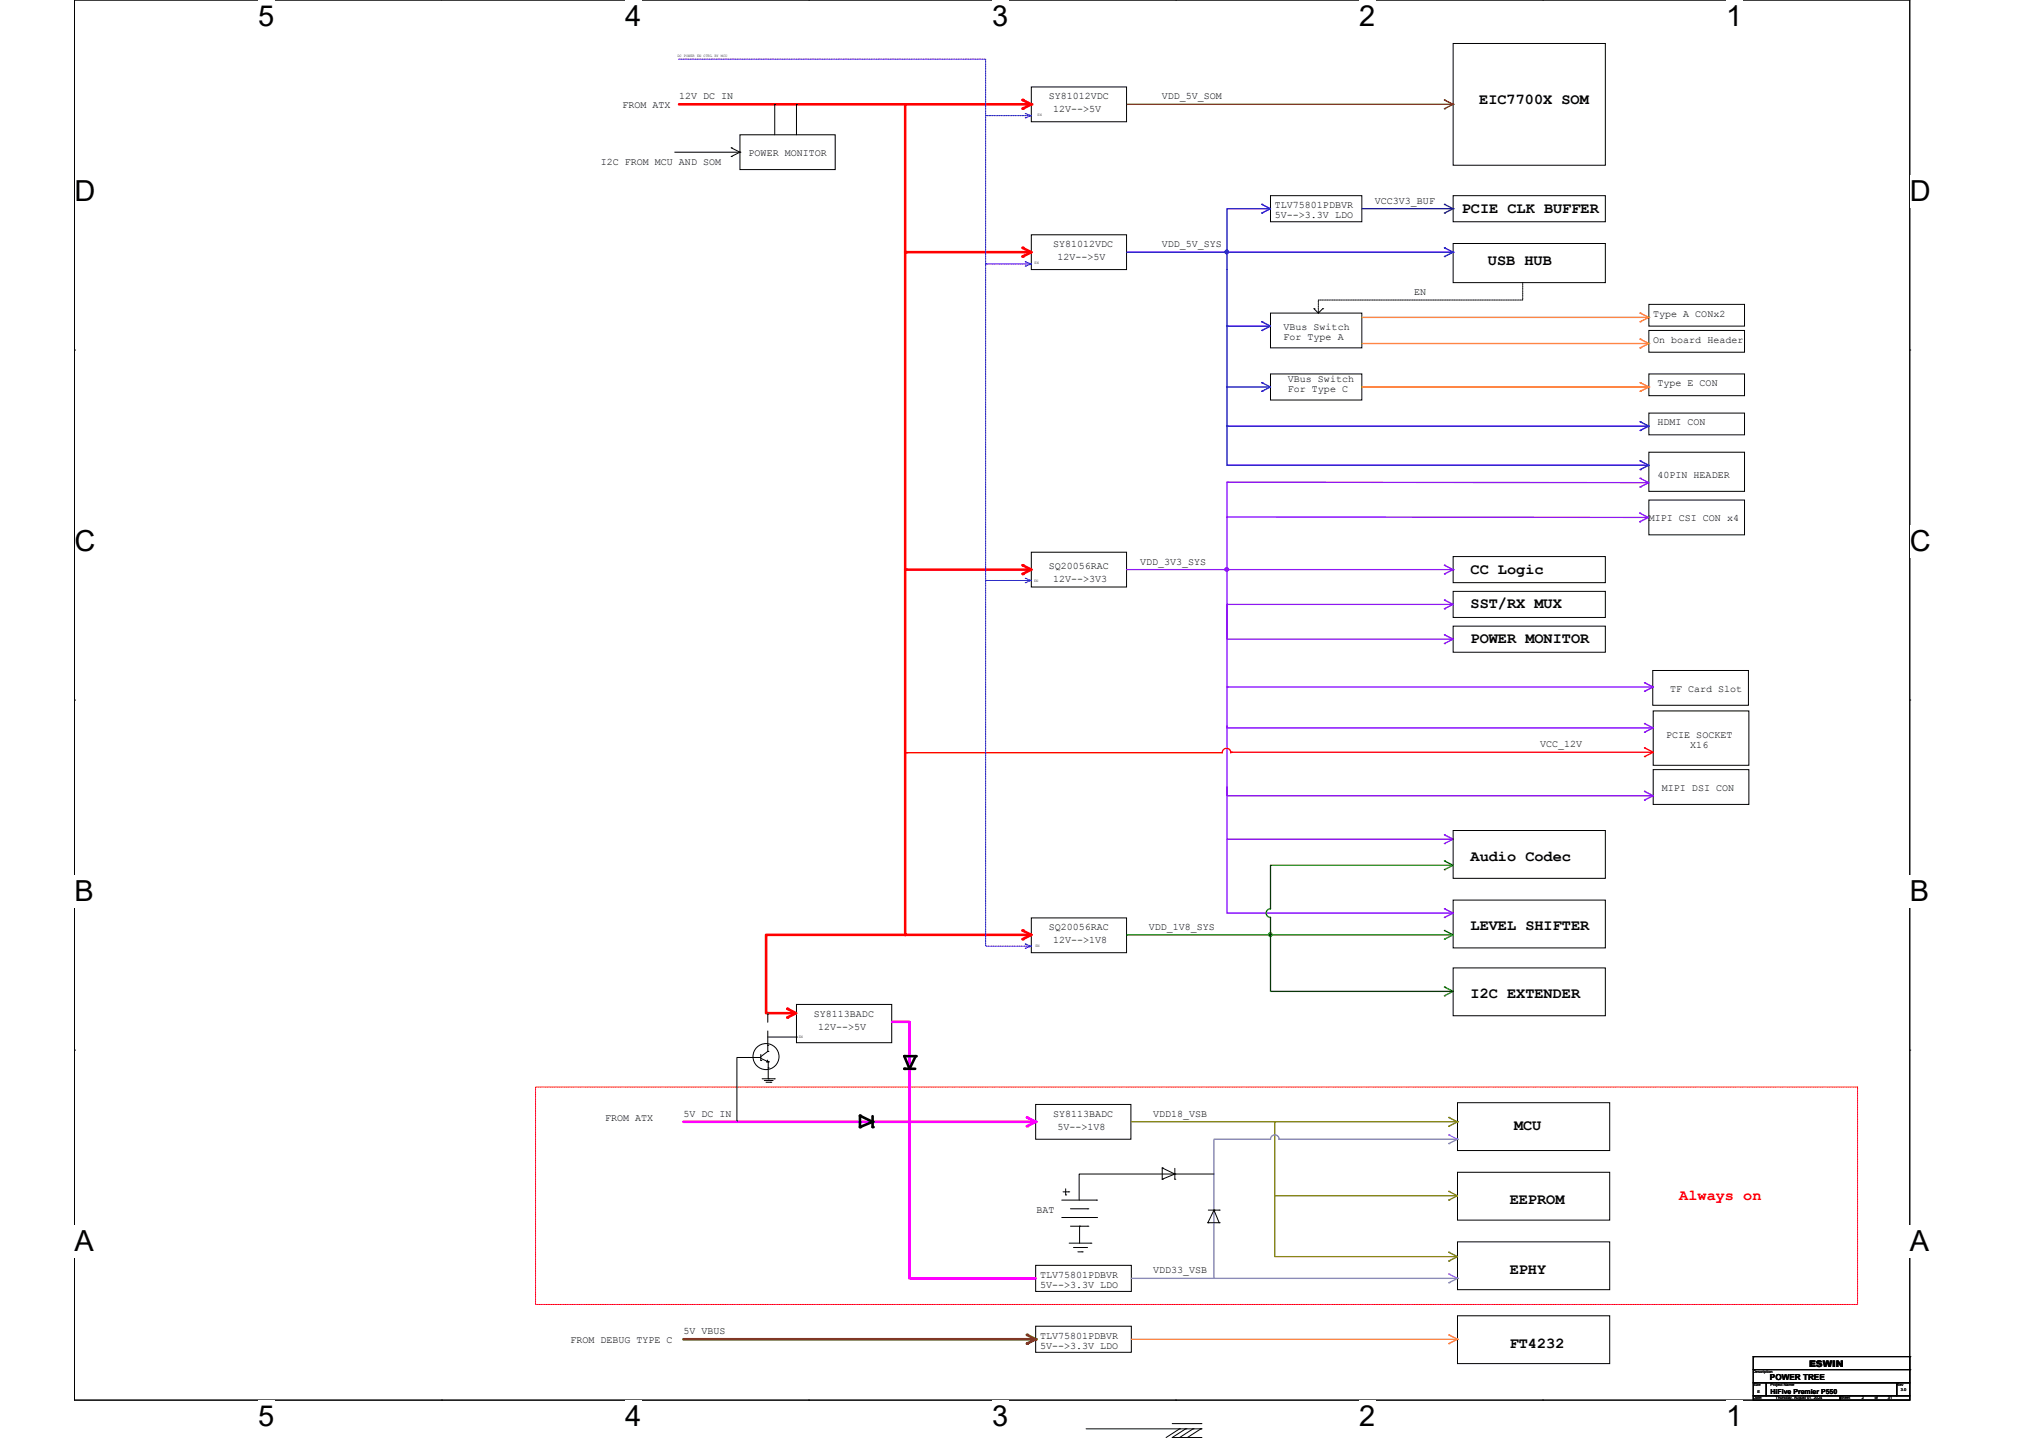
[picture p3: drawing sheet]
<svg xmlns="http://www.w3.org/2000/svg" width="297mm" height="210mm" viewBox="0 0 297 210" stroke-linecap="round" stroke-linejoin="round" font-family="sans-serif">
<defs><g id="words">
<g font-size="4.2">
<text x="37.7" y="3.8">5</text>
<text x="91.3" y="3.8">4</text>
<text x="144.9" y="3.8">3</text>
<text x="198.5" y="3.8">2</text>
<text x="252.1" y="3.8">1</text>
<text x="10.9" y="29.4">D</text>
<text x="278.9" y="29.4">D</text>
<text x="10.9" y="80.5">C</text>
<text x="278.9" y="80.5">C</text>
<text x="10.9" y="131.6">B</text>
<text x="278.9" y="131.6">B</text>
<text x="10.9" y="182.7">A</text>
<text x="278.9" y="182.7">A</text>
<text x="37.7" y="208.3">5</text>
<text x="91.3" y="208.3">4</text>
<text x="144.9" y="208.3">3</text>
<text x="198.5" y="208.3">2</text>
<text x="252.1" y="208.3">1</text>
</g>
<g font-size="2.2">
<text x="216" y="15.2">EIC7700X SOM</text>
<text x="213.5" y="31.1">PCIE CLK BUFFER</text>
<text x="217.3" y="38.7">USB HUB</text>
<text x="214.7" y="83.8">CC Logic</text>
<text x="214.7" y="88.8">SST/RX MUX</text>
<text x="214.7" y="93.9">POWER MONITOR</text>
<text x="214.7" y="125.7">Audio Codec</text>
<text x="214.7" y="135.8">LEVEL SHIFTER</text>
<text x="214.7" y="145.7">I2C EXTENDER</text>
<text x="221.1" y="165">MCU</text>
<text x="220.4" y="175.8">EEPROM</text>
<text x="220.4" y="186">EPHY</text>
<text x="220.4" y="196.8">FT4232</text>
</g>
<text font-size="2.2" fill="#f00" x="245.2" y="175.2">Always on</text>
<g font-size="1.5">
<text x="90.9" y="15.8">FROM ATX</text>
<text x="99.2" y="14.5">12V DC IN</text>
<text x="153.1" y="14.5">SY81012VDC</text>
<text x="153.8" y="16.4">12V--&gt;5V</text>
<text x="169.6" y="14.5">VDD_5V_SOM</text>
<text x="109.3" y="22.8">POWER MONITOR</text>
<text x="87.7" y="24">I2C FROM MCU AND SOM</text>
<text x="200.8" y="29.7">VCC3V3_BUF</text>
<text x="186.2" y="30.4">TLV75801PDBVR</text>
<text x="186.2" y="31.8">5V--&gt;3.3V LDO</text>
<text x="153.8" y="36.1">SY81012VDC</text>
<text x="154.4" y="38">12V--&gt;5V</text>
<text x="169.6" y="36.1">VDD_5V_SYS</text>
<text x="206.5" y="43.1">EN</text>
<text x="241.4" y="46.2">Type A CONx2</text>
<text x="187.4" y="48.2">VBus Switch</text>
<text x="187.4" y="49.6">For Type A</text>
<text x="241.4" y="50.1">On board Header</text>
<text x="188.1" y="55.8">VBus Switch</text>
<text x="188.1" y="57.2">For Type C</text>
<text x="242" y="56.4">Type E CON</text>
<text x="242" y="62.1">HDMI CON</text>
<text x="242" y="69.7">40PIN HEADER</text>
<text x="240.8" y="76.1">MIPI CSI CON x4</text>
<text x="153.1" y="83.1">SQ20056RAC</text>
<text x="166.5" y="82.4">VDD_3V3_SYS</text>
<text x="153.8" y="85">12V--&gt;3V3</text>
<text x="243.9" y="101">TF Card Slot</text>
<text x="243.3" y="107.8">PCIE SOCKET</text>
<text x="224.9" y="109.1">VCC_12V</text>
<text x="246.8" y="109.3">X16</text>
<text x="242.7" y="115.5">MIPI DSI CON</text>
<text x="153.1" y="135.8">SQ20056RAC</text>
<text x="153.8" y="137.8">12V--&gt;1V8</text>
<text x="167.7" y="135.8">VDD_1V8_SYS</text>
<text x="118.8" y="148.5">SY8113BADC</text>
<text x="119.5" y="150.4">12V--&gt;5V</text>
<text x="88.4" y="163.7">FROM ATX</text>
<text x="99.8" y="163.1">5V DC IN</text>
<text x="153.8" y="163.1">SY8113BADC</text>
<text x="154.4" y="165">5V--&gt;1V8</text>
<text x="168.4" y="163.1">VDD18_VSB</text>
<text x="151.4" y="177.1">BAT</text>
<text x="168.4" y="185.9">VDD33_VSB</text>
<text x="151.9" y="186.6">TLV75801PDBVR</text>
<text x="151.9" y="188">5V--&gt;3.3V LDO</text>
<text x="83.3" y="196.1">FROM DEBUG TYPE C</text>
<text x="99.8" y="194.8">5V VBUS</text>
<text x="151.9" y="195.5">TLV75801PDBVR</text>
<text x="151.9" y="196.9">5V--&gt;3.3V LDO</text>
</g>
<text font-size="1.3" x="264.2" y="199.6">ESWIN</text>
<text font-size="1.2" x="258.4" y="201.6">POWER TREE</text>
<text font-size="1" x="258.5" y="203.5">HiFive Premier P550</text>
<g font-size=".6">
<text x="98.9" y="8.3">DC POWER EN CTRL BY MCU</text>
<text x="151.5" y="17">EN</text>
<text x="151.1" y="38.6">EN</text>
<text x="151" y="84.9">EN</text>
<text x="151.2" y="138.3">EN</text>
<text x="116.6" y="151.6">EN</text>
<text x="256" y="200.5">Description</text>
<text x="256" y="202.4">Size</text>
<text x="256.6" y="203.4">E</text>
<text x="258.5" y="202.4">Project Name</text>
<text x="276.9" y="202.4">Rev</text>
<text x="277.6" y="203.1">3.0</text>
<text x="256" y="204.4">Date:</text>
<text x="259.3" y="204.4">Thursday, August 01, 2024</text>
<text x="268.7" y="204.4">Sheet</text>
<text x="271.9" y="204.4">2</text>
<text x="273.8" y="204.4">of</text>
<text x="275.7" y="204.4">31</text>
</g>
</g></defs>
<path d="M10.9 0h268v204.5h-268z" fill="none" stroke="#000" stroke-width=".15"/>
<g fill="#fff">
<path d="M37.7 0h2.3v4.7h-2.3z"/>
<path d="M37.7 204.5h2.3v4.7h-2.3z"/>
</g>
<path d="M64.5 0h.1M64.5 204.5h.1" fill="none" stroke="#000" stroke-width=".15"/>
<g fill="#fff">
<path d="M91.3 0h2.3v4.7h-2.3z"/>
<path d="M91.3 204.5h2.3v4.7h-2.3z"/>
</g>
<path d="M118.1 0h.1M118.1 204.5h.1" fill="none" stroke="#000" stroke-width=".15"/>
<g fill="#fff">
<path d="M144.9 0h2.3v4.7h-2.3z"/>
<path d="M144.9 204.5h2.3v4.7h-2.3z"/>
</g>
<path d="M171.7 0h.1M171.7 204.5h.1" fill="none" stroke="#000" stroke-width=".15"/>
<g fill="#fff">
<path d="M198.5 0h2.3v4.7h-2.3z"/>
<path d="M198.5 204.5h2.3v4.7h-2.3z"/>
</g>
<path d="M225.3 0h.1M225.3 204.5h.1" fill="none" stroke="#000" stroke-width=".15"/>
<g fill="#fff">
<path d="M252.1 0h2.3v4.7h-2.3z"/>
<path d="M252.1 204.5h2.3v4.7h-2.3z"/>
<path d="M10.9 25.6h3v4.7h-3z"/>
<path d="M278.9 25.6h3v4.7h-3z"/>
<path d="M10.9 76.7h3v4.7h-3z"/>
<path d="M278.9 76.7h3v4.7h-3z"/>
</g>
<path d="M10.9 51.1h.1M278.9 51.1h.1" fill="none" stroke="#000" stroke-width=".15"/>
<g fill="#fff">
<path d="M10.9 127.8h2.8v4.7h-2.8z"/>
<path d="M278.9 127.8h2.8v4.7h-2.8z"/>
</g>
<path d="M10.9 102.2h.1M278.9 102.2h.1" fill="none" stroke="#000" stroke-width=".15"/>
<g fill="#fff">
<path d="M10.9 178.9h2.8v4.7h-2.8z"/>
<path d="M278.9 178.9h2.8v4.7h-2.8z"/>
</g>
<g fill="none" stroke="#000" stroke-width=".15">
<path d="M150.6 12.7h13.9v5.1h-13.9zM212.2 6.3h22.2v17.8h-22.2zM185.5 28.6h13.4v3.8h-13.4zM212.2 35.6h22.2v5.7h-22.2zM212.2 28.6h22.2v3.8h-22.2zM185.5 45.7h13.4v5.1h-13.4zM185.5 54.6h13.4v3.8h-13.4zM191.9 45.1h.1M191.9 45.1l.6 .6M193.1 45.1h.1M193.1 45.1l-.6 .6M222.3 41.3v2.5h-29.8v1.9"/>
<path d="M240.8 44.4h13.9v3.2h-13.9zM240.8 48.3h13.9v3.1h-13.9zM240.8 54.6h13.9v3.2h-13.9zM240.8 73h13.9v5.1h-13.9zM240.8 60.3h13.9v3.2h-13.9zM240.8 66h13.9v5.8h-13.9zM150.6 80.6h13.9v5.1h-13.9zM212.2 81.3h22.2v3.8h-22.2zM212.2 86.4h22.2v3.8h-22.2zM212.2 91.4h22.2v3.8h-22.2zM241.3 97.9h14v5.1h-14zM241.4 103.8h14v8h-14z"/>
<path d="M241.4 112.4h14v5.1h-14zM150.6 134h13.9v5.1h-13.9zM212.2 131.4h22.2v7h-22.2zM212.2 121.3h22.2v7h-22.2zM10.9 153.4h.1M212.2 141.4h22.2v6.9h-22.2zM278.9 153.4h.1M158.6 208.7h16.8M171.2 207.9h4.2M172.2 208.7h.1M172.2 208.7l-1.9 1.2M173.1 208.7h.1"/>
<path d="M173.1 208.7l-1.9 1.2h4.2M174.2 208.7h.1M174.2 208.7l-2 1.2M175.4 207.9h.1M175.4 208.7h.1M175.4 209.9h.1M175.4 208.7l-2 1.2"/>
</g>
<path d="M164.6 15.2h47.6M210.9 14.6h.1M210.9 15.9h.1M210.9 14.6l1.3 .6M212.2 15.2h.1M212.2 15.2l-1.3 .7" fill="none" stroke="#800000" stroke-width=".19"/>
<path d="M198.9 30.5h13.3M210.9 29.8h.1M210.9 31.1h.1M210.9 29.8l1.3 .7M212.2 30.5h.1M212.2 30.5l-1.3 .6" fill="none" stroke="#004080" stroke-width=".19"/>
<g fill="none" stroke="#00f" stroke-width=".19">
<path d="M184.2 29.8h.1M184.2 31.1h.1M184.2 29.8l1.3 .7M185.5 30.5h-6.3v26h6.3M185.5 30.5l-1.3 .6M179.2 47.6h.1M179.2 56.5v5.7h61.6M179.2 47.6h6.3M184.2 47h.1M184.2 48.3h.1M184.2 55.9h.1M184.2 57.1h.1"/>
<path d="M184.2 47l1.3 .6M184.2 55.9l1.3 .6M185.5 47.6l-1.3 .7M185.5 56.5l-1.3 .6M179.2 67.9h.1M179.2 67.9h61.6M239.5 61.6h.1M239.5 62.9h.1M239.5 67.3h.1M239.5 68.6h.1M239.5 61.6l1.3 .6M239.5 67.3l1.3 .6"/>
<path d="M240.8 62.2l-1.3 .7M240.8 67.9l-1.3 .7"/>
</g>
<g fill="none" stroke="#ff8000" stroke-width=".19">
<path d="M198.9 46.4h41.9M198.9 50.2h41.9M198.9 56.5h41.9M239.5 45.7h.1M239.5 47h.1M239.5 49.5h.1M239.5 50.8h.1M239.5 55.9h.1M239.5 57.1h.1M239.5 45.7l1.3 .7M239.5 49.5l1.3 .7M239.5 55.9l1.3 .6"/>
<path d="M240.8 46.4h.1M240.8 50.2h.1M240.8 56.5h.1M240.8 46.4l-1.3 .6M240.8 50.2l-1.3 .6M240.8 56.5l-1.3 .6"/>
</g>
<g fill="none" stroke="#8000ff" stroke-width=".19">
<path d="M179.2 75.5l61.2 .1M239.5 71.1h.1M239.5 69.8h.1M239.5 69.8l1.3 .7-1.3 .6M240.4 75.6h.1M210.9 82.5h.1M210.9 83.8h.1M210.9 87.6h.1M210.9 88.9h.1M210.9 92.7h.1M210.9 94h.1M210.9 82.5l1.3 .7"/>
<path d="M210.9 87.6l1.3 .7M210.9 92.7l1.3 .6M212.2 83.2h.1M212.2 83.2h-33v5.1h33M212.2 93.3h-33v-5v18h62.2M212.2 83.2l-1.3 .6M212.2 88.3l-1.3 .6M212.2 93.3l-1.3 .7M240.1 99.7h.1M240.1 99.7l1.3 .6M179.2 100.3h.1M179.2 114.9v7.7h33"/>
<path d="M179.2 106v10.2h62.2M179.2 100.3h62.2M240.1 105.7h.1M240.1 106.9h.1M240.1 101h.1M240.1 115.6h.1M240.1 116.8h.1M240.1 105.7l1.3 .6M240.1 115.6l1.3 .6M241.4 106.3l-1.3 .6M241.4 100.3l-1.3 .7M241.4 116.2l-1.3 .6"/>
<path d="M179.2 122.6v10.7h33M210.9 121.9h.1M210.9 123.2h.1M210.9 132.7h.1M210.9 134h.1M210.9 121.9l1.3 .7M210.9 132.7l1.3 .6M212.2 122.6l-1.3 .6M212.2 133.3l-1.3 .7"/>
</g>
<path d="M179.8 109.9h.1M179.8 109.9h61.6M240.1 109.2h.1M240.1 110.5h.1M240.1 109.2l1.3 .7M241.4 109.9l-1.3 .6" fill="none" stroke="#f00" stroke-width=".19"/>
<g fill="none" stroke="#008000" stroke-width=".19">
<path d="M164.6 136.5h.1M164.6 136.5h47.6M185.5 136.5h.1M185.5 136.5v8.3h26.7M210.9 135.9h.1M210.9 137.2h.1M210.9 125.7h.1M210.9 127h.1M210.9 135.9l1.3 .6M210.9 125.7l1.3 .7M212.2 126.4h-26.7v6.3a.63 .63 0 0 0-.6 .6 .63 .63 0 0 0 .6 .7v2.5M212.2 136.5l-1.3 .7"/>
<path d="M212.2 126.4l-1.3 .6M210.9 144.1h.1M210.9 145.4h.1M210.9 144.1l1.3 .7M212.2 144.8l-1.3 .6"/>
</g>
<path d="M99.2 15.2h51.4" fill="none" stroke="#f00" stroke-width=".38"/>
<circle cx="150.6" cy="15.2" r=".19" fill="#f00"/>
<path d="M149.3 14.6l1.3 .6" fill="none" stroke="#f00" stroke-width=".38"/>
<circle cx="149.3" cy="14.6" r=".19" fill="#f00"/>
<path d="M150.6 15.2l-1.3 .7" fill="none" stroke="#f00" stroke-width=".38"/>
<circle cx="149.3" cy="15.9" r=".19" fill="#f00"/>
<path d="M132.2 15.2v121.3h18.4M132.2 83.2h18.4" fill="none" stroke="#f00" stroke-width=".38"/>
<circle cx="132.2" cy="83.2" r=".19" fill="#f00"/>
<path d="M149.3 82.5l1.3 .7" fill="none" stroke="#f00" stroke-width=".38"/>
<circle cx="149.3" cy="82.5" r=".19" fill="#f00"/>
<path d="M150.6 83.2l-1.3 .6" fill="none" stroke="#f00" stroke-width=".38"/>
<circle cx="149.3" cy="83.8" r=".19" fill="#f00"/>
<path d="M149.3 135.9l1.3 .6" fill="none" stroke="#f00" stroke-width=".38"/>
<circle cx="149.3" cy="135.9" r=".19" fill="#f00"/>
<path d="M150.6 136.5l-1.3 .7" fill="none" stroke="#f00" stroke-width=".38"/>
<circle cx="149.3" cy="137.2" r=".19" fill="#f00"/>
<path d="M108 19.7h14v5.1h-14zM113.1 15.2h.1M113.1 15.2v4.5M116.3 15.2h.1M116.3 15.2v4.5M98.5 22.2h9.5M106.8 21.6h.1M106.8 22.9h.1M106.8 21.6l1.2 .6M108 22.2h.1M108 22.2l-1.2 .7M150.6 34.3h13.9v5.1h-13.9z" fill="none" stroke="#000" stroke-width=".15"/>
<path d="M149.3 36.2l1.3 .6" fill="none" stroke="#f00" stroke-width=".38"/>
<circle cx="149.3" cy="36.2" r=".19" fill="#f00"/>
<path d="M210.9 36.2h.1M210.9 36.2l1.3 .6" fill="none" stroke="#00f" stroke-width=".19"/>
<path d="M132.2 36.8h18.4" fill="none" stroke="#f00" stroke-width=".38"/>
<circle cx="132.2" cy="36.8" r=".19" fill="#f00"/>
<path d="M150.6 36.8l-1.3 .7" fill="none" stroke="#f00" stroke-width=".38"/>
<circle cx="149.3" cy="37.5" r=".19" fill="#f00"/>
<path d="M164.6 36.8h47.6M210.9 37.5h.1M212.2 36.8h.1M212.2 36.8l-1.3 .7" fill="none" stroke="#00f" stroke-width=".19"/>
<path d="M151.2 161.3h13.9v5.1h-13.9zM212.8 161h22.2v7h-22.2zM212.8 171.2h22.2v7h-22.2zM151.2 184.8h14v3.8h-14zM212.8 181.4h22.2v6.9h-22.2z" fill="none" stroke="#000" stroke-width=".15"/>
<g fill="none" stroke="#808000" stroke-width=".19">
<path d="M165.2 163.8h47.6M186.2 163.8v10.8h26.6M186.2 174.6v8.9h26.6M211.6 163.2h.1M211.6 164.5h.1M211.6 174h.1M211.6 175.3h.1M211.6 163.2l1.2 .6M211.6 174l1.2 .6M212.8 163.8h.1M212.8 163.8l-1.2 .7M212.8 174.6l-1.2 .7"/>
<path d="M211.6 182.9h.1M211.6 184.1h.1M211.6 182.9l1.2 .6M212.8 183.5l-1.2 .6"/>
</g>
<path d="M211.6 165.7h.1M211.6 165.7l1.2 .7M211.6 186.1h.1M211.6 186.1l1.2 .6" fill="none" stroke="#8080ff" stroke-width=".19"/>
<path d="M186.8 166.4a.63 .63 0 0 0-.7-.7 .63 .63 0 0 0-.6 .7h-8.2v20.3M186.8 166.4h26M211.6 167h.1M212.8 166.4h.1M212.8 166.4l-1.2 .6M165.2 186.7h47.6M211.6 187.3h.1M212.8 186.7h.1M212.8 186.7l-1.2 .6" fill="none" stroke="#8080c0" stroke-width=".19"/>
<path d="M150 163.2l1.2 .6" fill="none" stroke="#f0f" stroke-width=".38"/>
<circle cx="150" cy="163.2" r=".19" fill="#f0f"/>
<path d="M99.8 163.8h51.4" fill="none" stroke="#f0f" stroke-width=".38"/>
<circle cx="151.2" cy="163.8" r=".19" fill="#f0f"/>
<path d="M151.2 163.8l-1.2 .7" fill="none" stroke="#f0f" stroke-width=".38"/>
<circle cx="150" cy="164.5" r=".19" fill="#f0f"/>
<path d="M132.8 163.8v22.9h18.4" fill="none" stroke="#f0f" stroke-width=".38"/>
<path d="M151.2 193.7h14v3.8h-14zM212.8 192.2h22.2v6.9h-22.2z" fill="none" stroke="#000" stroke-width=".15"/>
<path d="M165.2 195.6h47.6M211.6 194.9h.1M211.6 196.2h.1M211.6 194.9l1.2 .7M212.8 195.6h.1M212.8 195.6l-1.2 .6" fill="none" stroke="#ff8040" stroke-width=".19"/>
<path d="M150 194.9l1.2 .7" fill="none" stroke="#804000" stroke-width=".38"/>
<circle cx="150" cy="194.9" r=".19" fill="#804000"/>
<path d="M99.8 195.6h51.4" fill="none" stroke="#804000" stroke-width=".38"/>
<circle cx="151.2" cy="195.6" r=".19" fill="#804000"/>
<path d="M151.2 195.6l-1.2 .6" fill="none" stroke="#800000" stroke-width=".38"/>
<circle cx="150" cy="196.2" r=".19" fill="#800000"/>
<path d="M78.2 158.7h193v31.8h-193z" fill="none" stroke="#f00" stroke-width=".15"/>
<g fill="none" stroke="#000" stroke-width=".15">
<path d="M109.3 154.4h.1M109.3 154.4h1.8M111.1 154.9h.1M111.1 154v.9M111.1 154.6l1.1 .5M111.3 157.5h1.8M111.6 157.8h1.1M111.9 158.1h.7M111.9 155.1h.1M111.9 155.1h.3M112 154.8l.2 .3M112.1 153.5h.1"/>
<path d="M112.1 152.7v.8M112.1 153.5l-1 .8M112.2 156h.1M112.2 155.1h.1M112.2 157.5h.1M112.2 155.1v2.4M112.6 158.1h.1M112.7 157.8h.1M113.1 157.5h.1M116.3 146.7h13.9v5.6h-13.9z"/>
<circle cx="111.8" cy="154.3" r="1.9"/>
</g>
<path d="M130.3 149.2h2.5v14.6" fill="none" stroke="#f0f" stroke-width=".38"/>
<path d="M115 147.3l1.2 .7" fill="none" stroke="#f00" stroke-width=".38"/>
<circle cx="115" cy="147.3" r=".19" fill="#f00"/>
<path d="M116.2 148l-1.2 .6" fill="none" stroke="#f00" stroke-width=".38"/>
<circle cx="115" cy="148.6" r=".19" fill="#f00"/>
<path d="M132.2 136.5h-20.3v11.5h4.3" fill="none" stroke="#f00" stroke-width=".38"/>
<g fill="none" stroke="#000" stroke-width=".15">
<path d="M109.3 154.4h-1.7l.1 9.3M112.1 148.1h.1M112.1 152.7h.1M112.1 148.1v1.2M112.1 150.6v2.1M112.1 151.4h4.2M116.3 151.4h.1M155 175.3h5.1M155 177.8h5.1M155.2 174.1h.9M155.6 174.5h.1M155.6 173.6v.9"/>
<path d="M156.1 174.1h.1M156.3 176.5h2.5M156.3 179.1h2.5M157.6 179.1h.1M157.6 179.1v2.4M158.8 176.5h.1M158.8 179.1h.1M160.1 175.3h.1M160.1 177.8h.1M169.7 172.2h.1M169.7 170.6h.1M169.7 170.6v1.6"/>
<path d="M169.7 170.6l1.8 .8M171.5 172.2h.1M171.5 171.4h.1M171.5 170.6v1.6M171.5 171.4l-1.8 .8M176.4 178.6h.1M176.4 178.6h1.6M176.4 176.7h1.6M177.3 171.4h-19.7v3.9M177.3 176.7h.1M177.3 176.7l-.9 1.9M177.3 176.7l.7 1.9"/>
<path d="M178 178.6h.1M178 176.7h.1M156.1 181.5h3.2M156.7 182.2h2M157.4 182.8h.6M158 182.8h.1M158.7 182.2h.1M159.3 181.5h.1M256 198.1h.1M256 198.1v1.9M256 198.1h22.9M278.9 198.1h.1"/>
<path d="M278.9 198.1v1.9M256 200h22.9v1.9h-22.9zM256 201.9h1.9v1.9h-1.9zM256 203.8h12.7v.7h-12.7zM257.9 201.9h19.1v1.9h-19.1zM268.7 203.8h10.2v.7h-10.2zM277 201.9h1.9v1.9h-1.9zM278.9 200h.1"/>
</g>
<path d="M132 154.2h1.7l-.9 1.9zM132 156.1h1.6M125.6 162.9l1.8 .9-1.8 .8zM127.4 163v1.6" fill="none" stroke="#000" stroke-width=".38"/>
<g fill="#000">
<circle cx="132" cy="156.1" r=".19"/>
<circle cx="132" cy="154.2" r=".19"/>
<circle cx="132.8" cy="156.1" r=".19"/>
<circle cx="133.7" cy="154.2" r=".19"/>
<circle cx="125.6" cy="162.9" r=".19"/>
<circle cx="125.6" cy="164.6" r=".19"/>
<circle cx="127.4" cy="164.6" r=".19"/>
<circle cx="127.4" cy="163.8" r=".19"/>
</g>
<path d="M179.2 62.2h.1M179.2 62.2v5.7" fill="none" stroke="#00f" stroke-width=".19"/>
<path d="M179.2 75.5v7.7h-14.7M179.2 70.4h.1M179.2 70.4v5.2M179.3 70.4l61.1 .1M239.4 74.9h.1M239.4 76.2h.1M239.4 74.9l1.3 .7-1.3 .6M240.4 70.5h.1" fill="none" stroke="#8000ff" stroke-width=".19"/>
<circle cx="179.1" cy="83.1" r=".28" fill="#8000ff" stroke="#8000ff" stroke-width=".15"/>
<circle cx="179.1" cy="36.8" r=".28" fill="#00f" stroke="#00f" stroke-width=".15"/>
<path d="M132.4 109.9h46.1a.63 .63 0 0 1 .6-.6 .63 .63 0 0 1 .6 .6M132.4 109.9h.1" fill="none" stroke="#f00" stroke-width=".19"/>
<g fill="none" stroke="#00f" stroke-width=".15">
<path d="M99.1 8.6h44.8v8.3M149.7 16.6h.1M149.7 17.2h.1M149.7 16.6l.9 .3M150.6 16.9h-6.7v121.3h6.7M150.6 16.9l-.9 .3M143.9 38.5h.1M143.9 38.5h6.7M149.7 38.2h.1M149.7 38.9h.1M149.7 38.2l.9 .3M150.6 38.5l-.9 .4"/>
<path d="M143.9 84.8h.1M143.9 84.8h6.7M149.7 84.5h.1M149.7 85.1h.1M149.7 84.5l.9 .3M150.6 84.8l-.9 .3M149.7 137.9h.1M149.7 138.5h.1M149.7 137.9l.9 .3M150.6 138.2l-.9 .3"/>
</g>
<circle cx="185.5" cy="136.5" r=".28" fill="#008000" stroke="#008000" stroke-width=".15"/>
<use href="#words"/>
</svg>
